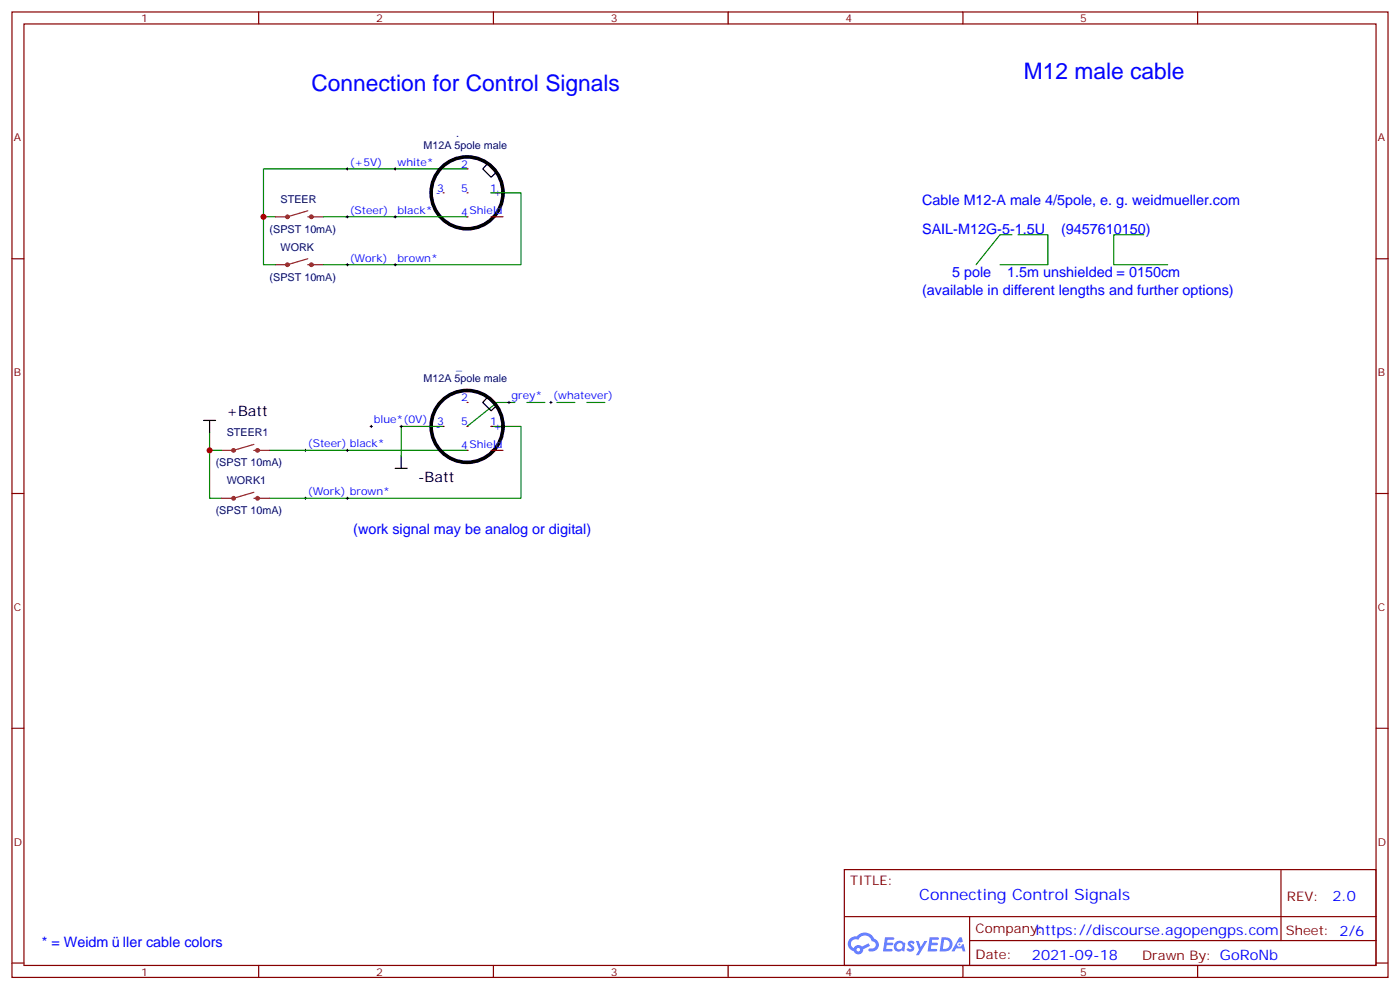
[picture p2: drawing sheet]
<svg xmlns="http://www.w3.org/2000/svg" width="412mm" height="292mm" viewBox="0 0 412 292" stroke-linecap="round" stroke-linejoin="round" font-family="sans-serif">
<defs><g id="words">
<g font-size="6.7" fill="#00f">
<text x="301.6" y="23.3">M12 male cable</text>
<text x="91.7" y="26.8">Connection for Control Signals</text>
</g>
<text font-size="4.6" fill="#00f" x="270.8" y="265.1">Connecting Control Signals</text>
<g font-size="4.2" fill="#00f">
<text x="271.6" y="60.3">Cable M12-A male 4/5pole, e. g. weidmueller.com</text>
<text x="271.6" y="68.8">SAIL-M12G-5-1.5U</text>
<text x="312.6" y="68.8">(9457610150)</text>
<text x="280.5" y="81.5">5 pole</text>
<text x="296.7" y="81.5">1.5m unshielded = 0150cm</text>
<text x="271.6" y="86.8">(available in different lengths and further options)</text>
<text x="104.1" y="157.3">(work signal may be analog or digital)</text>
<text x="392.5" y="265.4">2.0</text>
<text x="305.2" y="275.5">https://discourse.agopengps.com</text>
<text x="12.3" y="279">* = Weidm</text>
<text x="36.2" y="279">ller cable colors</text>
<text x="304" y="282.7">2021-09-18</text>
</g>
<g font-size="4.2">
<text x="66.7" y="122.6">+Batt</text>
<text x="123.1" y="141.9">-Batt</text>
</g>
<g font-size="3.9" fill="#800">
<text x="250.5" y="260.7">TITLE:</text>
<text x="379.1" y="265.4">REV:</text>
<text x="287.4" y="274.9">Company:</text>
<text x="378.7" y="275.5">Sheet: 2/6</text>
<text x="287.4" y="282.6">Date:</text>
<text x="336.4" y="282.7">Drawn By: GoRoNb</text>
</g>
<g font-size="3.2" fill="#800">
<text x="41.6" y="6.5">1</text>
<text x="110.8" y="6.5">2</text>
<text x="179.9" y="6.5">3</text>
<text x="249.1" y="6.5">4</text>
<text x="318.2" y="6.5">5</text>
<text x="4.1" y="41.6">A</text>
<text x="405.9" y="41.6">A</text>
<text x="4.1" y="110.8">B</text>
<text x="405.9" y="110.8">B</text>
<text x="4.1" y="179.9">C</text>
<text x="405.9" y="179.9">C</text>
<text x="4.1" y="249.1">D</text>
<text x="405.9" y="249.1">D</text>
<text x="41.6" y="287.3">1</text>
<text x="110.8" y="287.3">2</text>
<text x="179.9" y="287.3">3</text>
<text x="249.1" y="287.3">4</text>
<text x="318.2" y="287.3">5</text>
</g>
<g font-size="3.2" fill="#000080">
<text x="134.3" y="40.3">.</text>
<text x="124.7" y="43.8">M12A 5pole male</text>
<text x="82.7" y="59.7">STEER</text>
<text x="79.4" y="68.6">(SPST 10mA)</text>
<text x="82.7" y="73.9">WORK</text>
<text x="79.4" y="82.7">(SPST 10mA)</text>
<text x="124.7" y="112.6">M12A 5pole male</text>
<text x="134.3" y="109.1">_</text>
<text x="66.8" y="128.5">STEER1</text>
<text x="63.5" y="137.3">(SPST 10mA)</text>
<text x="66.8" y="142.6">WORK1</text>
<text x="63.5" y="151.5">(SPST 10mA)</text>
</g>
<g font-size="3.2" fill="#00f">
<text x="103" y="48.9">(+5V)</text>
<text x="117.1" y="48.9">white*</text>
<text x="135.8" y="49.4">2</text>
<text x="128.4" y="57.9">-</text>
<text x="128.8" y="56.4">3</text>
<text x="135.8" y="56.4">5</text>
<text x="144.4" y="56.4">1</text>
<text x="145.3" y="57.9">+</text>
<text x="103" y="63">(Steer)</text>
<text x="117.1" y="63">black*</text>
<text x="135.8" y="63.5">4Shield</text>
<text x="103" y="77.1">(Work)</text>
<text x="117.1" y="77.1">brown*</text>
<text x="135.8" y="118.2">2</text>
<text x="150.6" y="117.7">grey*</text>
<text x="163" y="117.7">(whatever)</text>
<text x="110.1" y="124.7">blue*(0V)</text>
<text x="128.8" y="125.2">3</text>
<text x="135.8" y="125.2">5</text>
<text x="144.4" y="125.2">1</text>
<text x="90.7" y="131.8">(Steer) black*</text>
<text x="128.4" y="126.6">-</text>
<text x="145.3" y="126.6">+</text>
<text x="135.8" y="132.3">4Shield</text>
<text x="90.7" y="145.9">(Work) brown*</text>
</g>
</g></defs>
<g fill="none" stroke="#870000" stroke-width=".35">
<path d="M3.5 3.5h405.4v284.4h-405.4zM7.1 7.1h398.2v277.2h-398.2zM76.2 3.5v3.6M145.3 3.5v3.6M214.5 3.5v3.6M283.6 3.5v3.6M352.8 3.5v3.6M3.5 76.2h3.6M405.3 76.2h3.6M3.5 145.3h3.6M405.3 145.3h3.6M3.5 214.5h3.6"/>
<path d="M405.3 214.5h3.6M248.7 256.1h156.6v28.2h-156.6zM377.3 256.1v20.9M248.7 270h156.5M285.6 277h119.6M285.6 270v14.1M3.5 283.6h3.6M76.2 284.3v3.6M145.3 284.3v3.6M214.5 284.3v3.6M283.6 284.3v3.6M352.8 284.3v3.6"/>
<path d="M405.3 283.6h3.6"/>
</g>
<g fill="#5487ff">
<path d="M267.7 277.3a1.22 1.22 0 0 1 1.7 .3l-.4 .5a.47 .47 0 0 0-.3-.4 .47 .47 0 0 0-.5 .2l.1 .3a1.14 1.14 0 0 1 .8 1.7 1.14 1.14 0 0 1-1.9 0l-.2-.2 .5-.5 .7 .4a.29 .29 0 0 0 .3-.3 .29 .29 0 0 0-.2-.3 1.04 1.04 0 0 1-.6-1.7z"/>
<path d="M260.7 276h2.4l.3 .2-.2 .5-1.8 .1-.1 .8h1.5l.3 .4-.3 .4h-1.6l-.2 1.1h1.7l.2 .3-.2 .3-2.6 .1z"/>
<path d="M273.8 276h2.4l.3 .2-.1 .5-1.8 .1-.2 .8h1.6l.3 .4-.4 .4h-1.6l-.1 1.1h1.7l.2 .3-.2 .3-2.6 .1z"/>
<path d="M282.6 276.1h.7l.3 1.2-.6 .3a.69 .69 0 0 0-1 .3 .69 .69 0 0 0 .4 1 .69 .69 0 0 0 .9-.7l.5-.2 .6 2.2h-.8l-.2-.9h-1.8l-.5 .9h-.8z"/>
<path d="M269.8 277.1h.8l.6 1.8 1.1-1.8h.9l-2.6 4.2h-.8l.9-1.5z"/>
<path d="M277.4 276.1l-.6 4.1h1.3a2.11 2.11 0 0 0 2.5-2.1 2.11 2.11 0 0 0-2.5-2zM278.1 276.8a1.39 1.39 0 0 1 1.7 1.4 1.39 1.39 0 0 1-1.8 1.3h-.3z"/>
<path d="M263.7 277.7a1.54 1.54 0 0 0-.1 2.1 1.54 1.54 0 0 0 2.2 .2l.6 .2 .3-2.3-.2-.2-.4-.1a1.49 1.49 0 0 0-2.4 .1zM264 278.7a.94 .94 0 0 1 1.8 0 .94 .94 0 0 1-1.8 0z"/>
<path d="M250.4 276.4a2.18 2.18 0 0 0 1.1 3.7 1.44 1.44 0 0 0 1.6 1 1.44 1.44 0 0 0 1.2-1.5l2-1-.5-.8-1.9 1a1.47 1.47 0 0 0-2.4 .4 1.39 1.39 0 0 1-.7-1.9 1.39 1.39 0 0 1 2-.5 2.12 2.12 0 0 1 2.2-1.3 2.12 2.12 0 0 1 1.9 1.7 1.14 1.14 0 0 1 1.1 1.4 1.14 1.14 0 0 1-1.7 .8 .43 .43 0 0 0-.5 .3 .43 .43 0 0 0 .4 .5 1.98 1.98 0 0 0 2.5-1.2 1.98 1.98 0 0 0-1.2-2.5 3.1 3.1 0 0 0-5.3-.7l-.9 .1zM252.3 279.7a.55 .55 0 0 1 1.1 0 .55 .55 0 0 1-1.1 0z"/>
<circle cx="282.6" cy="278.1" r=".26"/>
</g>
<path d="M137.6 49.7h-60v14.2h3.5M298.1 69.1h-3.5l-7.1 8.9M299.9 69.1h8.8v8.9h-14.1M336.9 69.1h-8.8v8.9h15.9" fill="none" stroke="#008700" stroke-width=".35"/>
<circle cx="137.6" cy="56.8" r="10.6" fill="none" stroke="#000" stroke-width="1.1"/>
<g fill="#870000">
<circle cx="144.6" cy="56.8" r=".18"/>
<circle cx="130.5" cy="56.8" r=".18"/>
<circle cx="137.6" cy="63.9" r=".18"/>
<circle cx="137.6" cy="56.8" r=".18"/>
<circle cx="137.6" cy="49.7" r=".18"/>
</g>
<path d="M143.7 48.2l-1.5 1.5 2.5 2.5 1.5-1.5" fill="none" stroke="#000" stroke-width=".35"/>
<path d="M144.6 63.9h3.6" fill="none" stroke="#870000" stroke-width=".35"/>
<path d="M90.7 62.1l-6 1.8h-3.6M90.7 63.9h4.5M90.7 76.2l-6 1.8h-3.6M90.7 78h4.5M74.8 130.9l-6 1.7h-3.5M74.8 132.6h4.6M74.8 145l-6 1.8h-3.5M74.8 146.8h4.6" fill="none" stroke="#8c2424" stroke-width=".35"/>
<g fill="none" stroke="#8c2424" stroke-width=".71">
<circle cx="84.7" cy="78" r=".35"/>
<circle cx="84.7" cy="63.9" r=".35"/>
<circle cx="91.7" cy="63.9" r=".35"/>
<circle cx="91.7" cy="78" r=".35"/>
<circle cx="68.8" cy="132.6" r=".35"/>
<circle cx="75.8" cy="132.6" r=".35"/>
<circle cx="68.8" cy="146.8" r=".35"/>
<circle cx="75.8" cy="146.8" r=".35"/>
</g>
<path d="M144.6 56.8h8.9v21.2h-58.3M77.6 63.9v14.1h3.5M95.2 63.9h42.4M151.7 118.5h-5.3l-8.8 7.1M155.2 118.5h5.3M164 118.5h5.3M172.9 118.5h5.3M61.7 132.6v14.2h3.6M79.4 132.6h58.2M144.6 125.6h8.9v21.2h-74.1" fill="none" stroke="#008700" stroke-width=".35"/>
<path d="M102 49.7h.7M102.3 49.4v.7M102 63.9h.7M102 78h.7M102.3 63.5v.7M102.3 77.6v.7M161.9 118.5h.7M162.3 118.2v.7M89.6 132.6h.7M90 132.3v.7M89.6 146.8h.7M90 146.4v.7" fill="none" stroke="#000" stroke-width=".29"/>
<circle cx="137.6" cy="125.6" r="10.6" fill="none" stroke="#000" stroke-width="1.1"/>
<g fill="#870000">
<circle cx="144.6" cy="125.6" r=".18"/>
<circle cx="130.5" cy="125.6" r=".18"/>
<circle cx="137.6" cy="132.6" r=".18"/>
<circle cx="137.6" cy="125.6" r=".18"/>
<circle cx="137.6" cy="118.5" r=".18"/>
</g>
<path d="M143.7 116.9l-1.5 1.6 2.5 2.5 1.5-1.5M60 123.8h3.5M61.7 123.8v3.6M116.4 137.9h3.5M118.2 134.4v3.5" fill="none" stroke="#000" stroke-width=".35"/>
<path d="M144.6 132.6h3.6" fill="none" stroke="#870000" stroke-width=".35"/>
<path d="M61.7 127.4v5.2h3.6M130.5 125.6h-12.3v8.8" fill="none" stroke="#008700" stroke-width=".35"/>
<g fill="none" stroke="#000" stroke-width=".29">
<path d="M116.1 49.7h.7M116.4 49.4v.7M116.1 78h.7M116.1 63.9h.7M116.4 63.5v.7M116.4 77.6v.7M149.6 118.5h.7M149.9 118.2v.7M102 132.6h.7M102.3 132.3v.7M109 125.6h.7M109.4 125.2v.7"/>
<path d="M117.8 125.6h.7M118.2 125.2v.7M102 146.8h.7M102.3 146.4v.7"/>
</g>
<g fill="#c00">
<circle cx="77.6" cy="63.9" r=".88"/>
<circle cx="61.7" cy="132.6" r=".88"/>
</g>
<use href="#words"/>
</svg>
